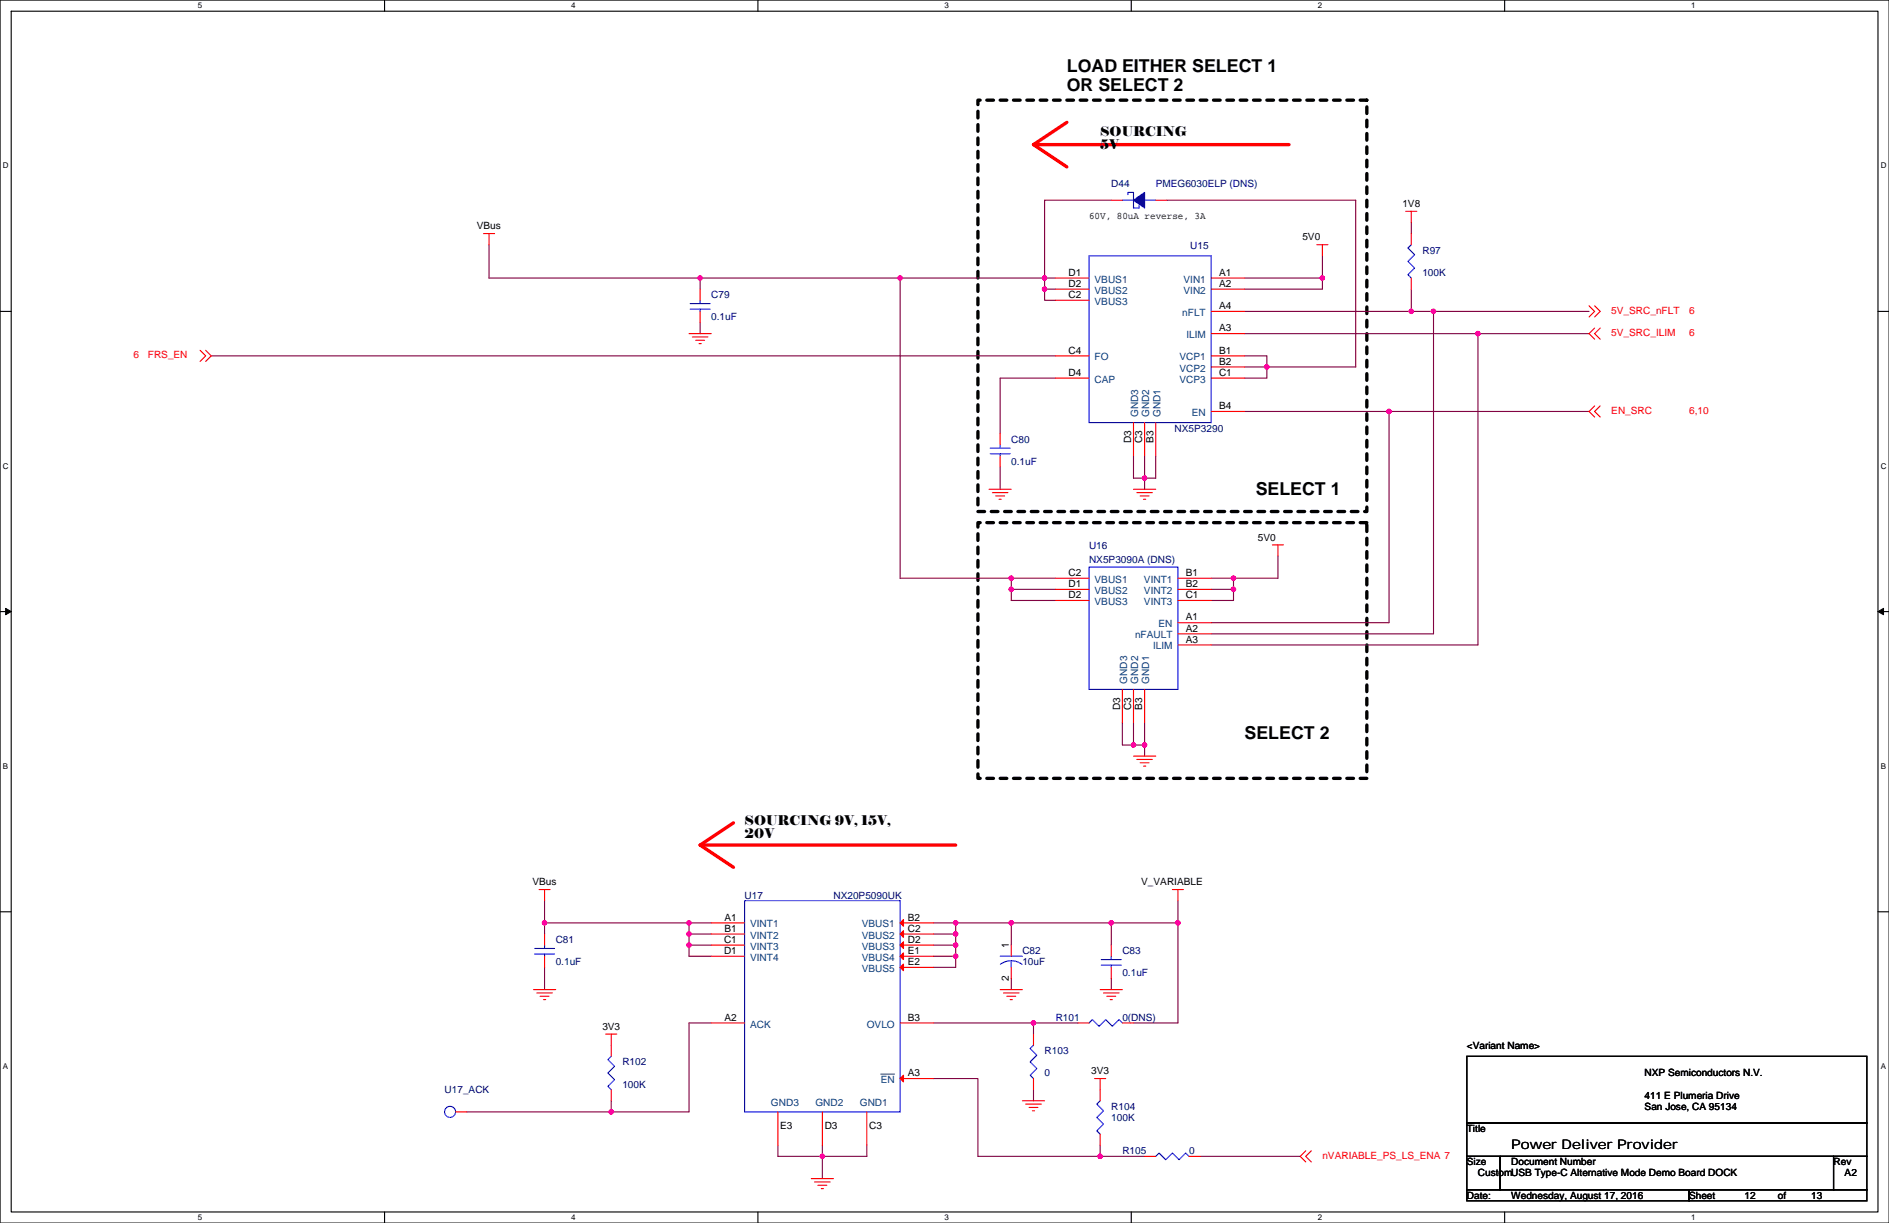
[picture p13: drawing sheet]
<svg xmlns="http://www.w3.org/2000/svg" width="432mm" height="279mm" viewBox="0 0 432 279" stroke-linecap="round" stroke-linejoin="round" font-family="sans-serif">
<defs><g id="words">
<g font-size="4.1">
<text x="243.9" y="16.5">LOAD EITHER SELECT 1</text>
<text x="243.9" y="20.7">OR SELECT 2</text>
<text x="287" y="113">SELECT 1</text>
<text x="284.5" y="168.9">SELECT 2</text>
</g>
<g font-size="3">
<text x="251.5" y="31">SOURCING</text>
<text x="251.5" y="34">5V</text>
<text x="170.2" y="188.4">SOURCING 9V, 15V,</text>
<text x="170.2" y="191.5">20V</text>
<text x="345.5" y="262.4">Power Deliver Provider</text>
</g>
<g font-size="2.3" fill="#000080">
<text x="254" y="42.7">D44</text>
<text x="264.2" y="42.7">PMEG6030ELP (DNS)</text>
<text x="272.1" y="56.9">U15</text>
<text x="325.1" y="58">R97</text>
<text x="325.1" y="63">100K</text>
<text x="162.6" y="68.1">C79</text>
<text x="162.6" y="73.2">0.1uF</text>
<text x="231.2" y="101.1">C80</text>
<text x="268.5" y="98.6">NX5P3290</text>
<text x="231.2" y="106.2">0.1uF</text>
<text x="248.9" y="125.5">U16</text>
<text x="248.9" y="128.6">NX5P3090A (DNS)</text>
<text x="170.2" y="205.3">U17</text>
<text x="190.5" y="205.3">NX20P5090UK</text>
<text x="127" y="215.4">C81</text>
<text x="127" y="220.5">0.1uF</text>
<text x="233.7" y="218">C82</text>
<text x="233.7" y="220.5">10uF</text>
<text x="256.6" y="218">C83</text>
<text x="256.6" y="223.1">0.1uF</text>
<text x="241.3" y="233.2">R101</text>
<text x="256.6" y="233.2">0(DNS)</text>
<text x="142.3" y="243.4">R102</text>
<text x="238.8" y="240.8">R103</text>
<text x="238.8" y="245.9">0</text>
<text x="101.6" y="249.7">U17_ACK</text>
<text x="142.3" y="248.5">100K</text>
<text x="254" y="253.5">R104</text>
<text x="254" y="256.1">100K</text>
<text x="256.6" y="263.7">R105</text>
<text x="271.8" y="263.7">0</text>
</g>
<g font-size="2.3">
<text x="320.6" y="47.3">1V8</text>
<text x="109" y="52.4">VBus</text>
<text x="248.9" y="50.1">60V, 80uA reverse, 3A</text>
<text x="297.7" y="54.9">5V0</text>
<text x="244.2" y="63">D1</text>
<text x="244.2" y="65.5">D2</text>
<text x="278.7" y="63">A1</text>
<text x="278.7" y="65.5">A2</text>
<text x="244.2" y="68.1">C2</text>
<text x="278.7" y="70.6">A4</text>
<text x="278.7" y="75.7">A3</text>
<text x="244.2" y="80.8">C4</text>
<text x="278.7" y="80.8">B1</text>
<text x="278.7" y="83.3">B2</text>
<text x="244.2" y="85.9">D4</text>
<text x="278.7" y="85.9">C1</text>
<text x="278.7" y="93.5">B4</text>
<text x="258.6" y="101.3" transform="rotate(-90 258.6 101.3)">D3</text>
<text x="261.1" y="101.3" transform="rotate(-90 261.1 101.3)">C3</text>
<text x="263.7" y="101.2" transform="rotate(-90 263.7 101.2)">B3</text>
<text x="287.5" y="123.5">5V0</text>
<text x="244.2" y="131.6">C2</text>
<text x="271" y="131.6">B1</text>
<text x="244.2" y="134.1">D1</text>
<text x="244.2" y="136.7">D2</text>
<text x="271" y="136.7">C1</text>
<text x="271" y="134.1">B2</text>
<text x="271" y="141.7">A1</text>
<text x="271" y="146.8">A3</text>
<text x="271" y="144.3">A2</text>
<text x="256" y="162.2" transform="rotate(-90 256 162.2)">D3</text>
<text x="258.6" y="162.2" transform="rotate(-90 258.6 162.2)">C3</text>
<text x="261.1" y="162.1" transform="rotate(-90 261.1 162.1)">B3</text>
<text x="121.7" y="202.2">VBus</text>
<text x="260.9" y="202.2">V_VARIABLE</text>
<text x="165.5" y="215.4">C1</text>
<text x="165.6" y="210.3">A1</text>
<text x="165.6" y="212.9">B1</text>
<text x="207.5" y="210.3">B2</text>
<text x="207.5" y="212.9">C2</text>
<text x="207.5" y="215.4">D2</text>
<text x="165.5" y="217.9">D1</text>
<text x="207.5" y="217.9">E1</text>
<text x="207.5" y="220.5">E2</text>
<text x="230.6" y="216.7" transform="rotate(-90 230.6 216.7)">1</text>
<text x="230.6" y="224.1" transform="rotate(-90 230.6 224.1)">2</text>
<text x="165.6" y="233.2">A2</text>
<text x="207.5" y="233.2">B3</text>
<text x="137.7" y="235.2">3V3</text>
<text x="335.3" y="239.6">&lt;Variant Name&gt;</text>
<text x="207.5" y="245.9">A3</text>
<text x="249.4" y="245.4">3V3</text>
<text x="375.9" y="245.9">NXP Semiconductors N.V.</text>
<text x="375.9" y="251">411 E Plumeria Drive</text>
<text x="178.4" y="257.9">E3</text>
<text x="188.5" y="257.9">D3</text>
<text x="198.7" y="257.9">C3</text>
<text x="375.9" y="253.5">San Jose, CA 95134</text>
<text x="335.3" y="258.6">Title</text>
<text x="335.3" y="266.2">Size</text>
<text x="337.8" y="268.8">CustomUSB Type-C Alternative Mode Demo Board DOCK</text>
<text x="345.5" y="266.2">Document Number</text>
<text x="419.1" y="266.2">Rev</text>
<text x="421.7" y="268.8">A2</text>
<text x="335.3" y="273.9">Date:</text>
<text x="345.5" y="273.9">Wednesday, August 17, 2016</text>
<text x="386.1" y="273.9">Sheet</text>
<text x="398.8" y="273.9">12</text>
<text x="406.4" y="273.9">of</text>
<text x="414" y="273.9">13</text>
</g>
<g font-size="2.3" fill="#004080">
<text x="250.2" y="64.6">VBUS1</text>
<text x="270.5" y="64.6">VIN1</text>
<text x="250.2" y="69.6">VBUS3</text>
<text x="250.2" y="67.1">VBUS2</text>
<text x="270.5" y="67.1">VIN2</text>
<text x="270.3" y="72.2">nFLT</text>
<text x="271.2" y="77.3">ILIM</text>
<text x="250.2" y="82.3">FO</text>
<text x="269.6" y="82.3">VCP1</text>
<text x="250.2" y="87.4">CAP</text>
<text x="269.6" y="84.9">VCP2</text>
<text x="269.6" y="87.4">VCP3</text>
<text x="260.2" y="95.3" transform="rotate(-90 260.2 95.3)">GND3</text>
<text x="262.7" y="95.3" transform="rotate(-90 262.7 95.3)">GND2</text>
<text x="265.2" y="95.3" transform="rotate(-90 265.2 95.3)">GND1</text>
<text x="272.4" y="95">EN</text>
<text x="250.2" y="133.1">VBUS1</text>
<text x="250.2" y="135.7">VBUS2</text>
<text x="261.5" y="135.7">VINT2</text>
<text x="261.5" y="133.1">VINT1</text>
<text x="250.2" y="138.2">VBUS3</text>
<text x="261.5" y="138.2">VINT3</text>
<text x="264.8" y="143.3">EN</text>
<text x="259.5" y="145.8">nFAULT</text>
<text x="263.6" y="148.4">ILIM</text>
<text x="257.6" y="156.2" transform="rotate(-90 257.6 156.2)">GND3</text>
<text x="260.2" y="156.2" transform="rotate(-90 260.2 156.2)">GND2</text>
<text x="262.7" y="156.2" transform="rotate(-90 262.7 156.2)">GND1</text>
<text x="171.5" y="211.9">VINT1</text>
<text x="171.5" y="214.4">VINT2</text>
<text x="197" y="211.9">VBUS1</text>
<text x="197" y="214.4">VBUS2</text>
<text x="171.5" y="217">VINT3</text>
<text x="171.5" y="219.5">VINT4</text>
<text x="197" y="217">VBUS3</text>
<text x="197" y="219.5">VBUS4</text>
<text x="197" y="222">VBUS5</text>
<text x="171.5" y="234.7">ACK</text>
<text x="198.1" y="234.7">OVLO</text>
<text x="201.3" y="247.4">EN</text>
<text x="176.2" y="252.7">GND3</text>
<text x="186.4" y="252.7">GND2</text>
<text x="196.6" y="252.7">GND1</text>
</g>
<g font-size="2.3" fill="#f00">
<text x="368.3" y="71.7">5V_SRC_nFLT</text>
<text x="386.1" y="71.7">6</text>
<text x="368.3" y="76.8">5V_SRC_ILIM</text>
<text x="386.1" y="76.8">6</text>
<text x="30.5" y="81.8">6</text>
<text x="33.8" y="81.8">FRS_EN</text>
<text x="368.3" y="94.5">EN_SRC</text>
<text x="386.1" y="94.5">6,10</text>
<text x="302.3" y="264.7">nVARIABLE_PS_LS_ENA 7</text>
</g>
<g font-size="1.8">
<text x="45.2" y="1.9">5</text>
<text x="130.6" y="1.9">4</text>
<text x="215.9" y="1.9">3</text>
<text x="301.3" y="1.9">2</text>
<text x="386.6" y="1.9">1</text>
<text x=".7" y="38.5">D</text>
<text x="429.9" y="38.5">D</text>
<text x=".7" y="107.1">C</text>
<text x="429.9" y="107.1">C</text>
<text x=".7" y="175.6">B</text>
<text x="429.9" y="175.6">B</text>
<text x=".7" y="244.2">A</text>
<text x="429.9" y="244.2">A</text>
<text x="45.2" y="278.8">5</text>
<text x="130.6" y="278.8">4</text>
<text x="215.9" y="278.8">3</text>
<text x="301.3" y="278.8">2</text>
<text x="386.6" y="278.8">1</text>
</g>
</g></defs>
<path d="M0 0h431.8v279.4h-431.8zM2.6 2.6h426.7v274.3h-426.7z" fill="none" stroke="#000" stroke-width=".25"/>
<g fill="#fff">
<path d="M45.2 .3h1v2h-1z"/>
<path d="M45.2 277.1h1v2.1h-1z"/>
</g>
<path d="M87.9 0v2.6M87.9 276.9v2.5" fill="none" stroke="#000" stroke-width=".25"/>
<g fill="#fff">
<path d="M130.6 .3h1v2h-1z"/>
<path d="M130.6 277.1h1v2.1h-1z"/>
</g>
<path d="M173.2 0v2.6M173.2 276.9v2.5" fill="none" stroke="#000" stroke-width=".25"/>
<g fill="#fff">
<path d="M215.9 .3h1v2h-1z"/>
<path d="M215.9 277.1h1v2.1h-1z"/>
</g>
<path d="M258.6 0v2.6M258.6 276.9v2.5" fill="none" stroke="#000" stroke-width=".25"/>
<g fill="#fff">
<path d="M301.3 .3h1v2h-1z"/>
<path d="M301.3 277.1h1v2.1h-1z"/>
</g>
<path d="M343.9 0v2.6M343.9 276.9v2.5" fill="none" stroke="#000" stroke-width=".25"/>
<g fill="#fff">
<path d="M386.6 .3h1v2h-1z"/>
<path d="M386.6 277.1h1v2.1h-1z"/>
<path d="M.7 36.9h1.2v2h-1.2z"/>
<path d="M429.9 36.9h1.3v2h-1.3z"/>
<path d="M.7 105.4h1.2v2.1h-1.2z"/>
<path d="M429.9 105.4h1.3v2.1h-1.3z"/>
</g>
<path d="M0 71.1h2.6M429.3 71.1h2.5" fill="none" stroke="#000" stroke-width=".25"/>
<g fill="#fff">
<path d="M.7 174h1.2v2h-1.2z"/>
<path d="M429.9 174h1.2v2h-1.2z"/>
</g>
<path d="M0 139.7h2.6M429.3 139.7h2.5" fill="none" stroke="#000" stroke-width=".25"/>
<path d="M1.3 139l1.3 .7-1.3 .7zM429.3 139.7l1.3-.7v1.4z" fill="#000" stroke="#000" stroke-width=".23"/>
<g fill="#fff">
<path d="M.7 242.6h1.2v2h-1.2z"/>
<path d="M429.9 242.6h1.2v2h-1.2z"/>
</g>
<path d="M0 208.3h2.6M429.3 208.3h2.5M335.3 241.3h91.4v15.3h-91.4zM335.3 256.6h91.4v7.6h-91.4zM335.3 271.8h50.8v2.5h-50.8zM335.3 264.2h7.6v7.6h-7.6zM342.9 264.2h76.2v7.6h-76.2zM386.1 271.8h40.6v2.5h-40.6zM419.1 264.2h7.6v7.6h-7.6z" fill="none" stroke="#000" stroke-width=".25"/>
<path d="M236.2 33h58.5M236.2 33l7.7 5.1M243.9 28l-7.7 5M160 193.1h58.5M160 193.1l7.7 5M167.7 188l-7.7 5.1" fill="none" stroke="#f00" stroke-width=".76"/>
<path d="M223.5 22.9h88.9v94h-88.9zM223.5 119.4h88.9v58.4h-88.9z" fill="none" stroke="#000" stroke-width=".76" stroke-dasharray="1.5 1.5"/>
<g fill="none" stroke="#800040" stroke-width=".25">
<path d="M111.8 55.9v7.6h48.2M254 45.7h-15.2v17.8M266.7 45.7h43.2v38.1h-20.3M302.3 58.4v5.1M322.6 50.8v2.6M160 63.5v2.6M160 73.7v2.5M160 63.5h45.8M205.8 63.5h33M205.8 63.5v68.6h25.4M238.8 63.5v2.6M238.8 63.5h2.5"/>
<path d="M238.8 66.1v2.5h2.5M238.8 66.1h2.5M284.5 71.1h38.1M284.5 76.2h53.3M284.5 63.5h17.8M302.3 63.5v2.6h-17.8M322.6 66.1v5M322.6 71.1h5.1M327.7 71.1h35.5M327.7 71.1v73.7h-50.8M337.8 76.2v71.1h-60.9M337.8 76.2h25.4"/>
<path d="M48.3 81.3h193M241.3 86.4h-12.7v12.7M284.5 81.3h5.1v2.5M284.5 83.8h5.1M284.5 94h33M289.6 83.8v2.6h-5.1M317.5 94v48.3h-40.6M317.5 94h45.7M228.6 106.7v5.1M259.1 104.2v5h2.5M261.6 104.2v5M261.6 109.2v2.6"/>
<path d="M264.2 104.2v5h-2.6M231.2 132.1h10.1M231.2 134.6h10.1M231.2 132.1v2.5M231.2 134.6v2.6h10.1M276.9 132.1h5.1M276.9 134.6h5.1M282 132.1v2.5M282 134.6v2.6h-5.1M292.1 127v5.1h-10.1M256.6 165.1v5.1h2.5M259.1 165.1v5.1"/>
<path d="M259.1 170.2h2.5M261.6 170.2v2.5M261.6 165.1v5.1M124.5 205.8v5M124.5 210.8v2.6M124.5 210.8h33M157.5 215.9h5.1M157.5 210.8v2.6M157.5 215.9v2.6h5.1M157.5 210.8h5.1M157.5 213.4h5.1M157.5 213.4v2.5"/>
<path d="M213.4 210.8h5.1M213.4 213.4h5.1M213.4 215.9h5.1M213.4 218.5h5.1M218.5 210.8h12.7M218.5 218.5v2.5h-5.1M218.5 210.8v2.6M218.5 213.4v2.5M218.5 215.9v2.6M231.2 210.8h22.8M231.2 210.8v5.1M254 210.8v5.1"/>
<path d="M254 210.8h15.3M269.3 205.8v5M269.3 210.8v22.9h-10.2M124.5 221v5.1M162.6 233.7h-5.1v20.3h-17.8v-2.5M213.4 233.7h22.8v2.5M231.2 223.5v2.6M236.2 233.7h10.2M254 223.5v2.6M106.7 254h33M213.4 246.4h10.1v17.8h28M236.2 248.9v2.6"/>
<path d="M177.8 261.6v2.6h10.2M188 261.6v2.6M188 264.2v5.1M198.1 261.6v2.6h-10.1M251.5 261.6v2.6h10.1M274.3 264.2h22.9"/>
</g>
<g fill="#f0f" stroke="#f0f" stroke-width=".25">
<circle cx="160" cy="63.5" r=".5"/>
<circle cx="238.8" cy="66" r=".5"/>
<circle cx="302.3" cy="63.5" r=".5"/>
<circle cx="281.9" cy="134.6" r=".5"/>
<circle cx="281.9" cy="132.1" r=".5"/>
<circle cx="231.1" cy="134.6" r=".5"/>
<circle cx="259.1" cy="170.2" r=".5"/>
<circle cx="261.6" cy="170.2" r=".5"/>
<circle cx="322.6" cy="71.1" r=".5"/>
<circle cx="289.6" cy="83.8" r=".5"/>
<circle cx="231.1" cy="132.1" r=".5"/>
<circle cx="238.8" cy="63.5" r=".5"/>
<circle cx="205.7" cy="63.5" r=".5"/>
<circle cx="317.5" cy="94" r=".5"/>
<circle cx="327.7" cy="71.1" r=".5"/>
<circle cx="337.8" cy="76.2" r=".5"/>
<circle cx="254" cy="210.8" r=".5"/>
<circle cx="231.1" cy="210.8" r=".5"/>
<circle cx="157.5" cy="213.4" r=".5"/>
<circle cx="157.5" cy="210.8" r=".5"/>
<circle cx="124.5" cy="210.8" r=".5"/>
<circle cx="236.2" cy="233.7" r=".5"/>
<circle cx="251.5" cy="264.2" r=".5"/>
<circle cx="139.7" cy="254" r=".5"/>
<circle cx="218.4" cy="210.8" r=".5"/>
<circle cx="218.4" cy="213.4" r=".5"/>
<circle cx="218.4" cy="215.9" r=".5"/>
<circle cx="218.4" cy="218.4" r=".5"/>
<circle cx="269.2" cy="210.8" r=".5"/>
<circle cx="157.5" cy="215.9" r=".5"/>
<circle cx="261.6" cy="109.2" r=".5"/>
<circle cx="188" cy="264.2" r=".5"/>
</g>
<g fill="none" stroke="#f00" stroke-width=".25">
<path d="M110.5 53.4h2.6M111.8 53.4v2.5M254 45.7h2.6M264.2 45.7h2.5M301 55.9h2.6M302.3 55.9v2.5M321.3 48.3h2.6M322.6 48.3v2.5M322.6 53.4v2.5M157.5 76.2h5.1M158.3 77h3.5M159 77.7h2.1"/>
<path d="M159.8 78.5h.5M160 71.1v2.6M160 66.1v2.5M241.3 68.6h7.6M241.3 63.5h7.6M241.3 66.1h7.6M276.9 63.5h7.6M276.9 66.1h7.6M276.9 76.2h7.6M276.9 71.1h7.6M322.6 63.5v2.6M363.2 69.9l1.3 1.2-1.3 1.3"/>
<path d="M364.5 69.9l1.3 1.2-1.3 1.3M364.5 75l-1.3 1.2 1.3 1.3M365.8 75l-1.3 1.2 1.3 1.3M45.7 80l1.3 1.3-1.3 1.3M47 80l1.3 1.3-1.3 1.3M228.6 99.1v2.5M241.3 81.3h7.6M241.3 86.4h7.6M259.1 96.5v7.7M261.6 96.5v7.7M264.2 96.5v7.7M276.9 81.3h7.6"/>
<path d="M276.9 83.8h7.6M276.9 94h7.6M276.9 86.4h7.6M364.5 92.7l-1.3 1.3 1.3 1.3M365.8 92.7l-1.3 1.3 1.3 1.3M226.1 111.8h5.1M226.8 112.5h3.6M227.6 113.3h2M228.4 114.1h.5M228.6 104.2v2.5M259.1 111.8h5.1M259.9 112.5h3.5"/>
<path d="M260.6 113.3h2.1M261.4 114.1h.5M241.3 132.1h7.6M241.3 134.6h7.6M241.3 137.2h7.6M269.3 137.2h7.6M269.3 134.6h7.6M269.3 132.1h7.6M290.9 124.5h2.5M292.1 124.5v2.5M256.6 157.5v7.6M259.1 157.5v7.6"/>
<path d="M261.6 157.5v7.6M269.3 142.3h7.6M269.3 144.8h7.6M269.3 147.3h7.6M259.1 172.7h5.1M259.9 173.5h3.5M260.6 174.3h2.1M261.4 175h.5M123.2 203.2h2.6M124.5 203.2v2.6M124.5 218.5v2.5M124.5 213.4v2.5"/>
<path d="M162.6 210.8h7.6M162.6 213.4h7.6M162.6 215.9h7.6M162.6 218.5h7.6M205.8 210.8h7.6M205.8 213.4h7.6M205.8 215.9h7.6M205.8 218.5h7.6M231.2 215.9v2.6M254 215.9v2.6M268 203.2h2.5M269.3 203.2v2.6"/>
<path d="M121.9 226.1h5.1M122.7 226.8h3.6M123.5 227.6h2M124.2 228.4h.5M138.5 236.2h2.5M139.7 236.2v5.1M162.6 233.7h7.6M205.8 221h7.6M205.8 233.7h7.6M228.6 226.1h5.1M229.4 226.8h3.5M230.1 227.6h2.1"/>
<path d="M230.9 228.4h.5M231.2 221v2.5M236.2 236.2v2.6M246.4 233.7h2.5M251.5 226.1h5.1M252.2 226.8h3.6M253 227.6h2M253.8 228.4h.5M254 221v2.5M256.6 233.7h2.5M104.2 254h2.5M139.7 248.9v2.6"/>
<path d="M177.8 254v7.6M188 254v7.6M198.1 254v7.6M205.8 246.4h7.6M233.7 251.5h5.1M234.5 252.2h3.5M235.2 253h2.1M236 253.8h.5M236.2 246.4v2.5M250.2 246.4h2.6M251.5 246.4v5.1M251.5 259.1v2.5"/>
<path d="M185.4 269.3h5.1M186.2 270h3.6M187 270.8h2M187.7 271.5h.5M261.6 264.2h2.6M271.8 264.2h2.5M298.5 262.9l-1.3 1.3 1.3 1.3M299.7 262.9l-1.2 1.3 1.2 1.3"/>
</g>
<g fill="none" stroke="#00f" stroke-width=".25">
<path d="M248.9 58.4h28v38.1h-28zM256.6 45.7h2.5M257.8 44.5v-.5h1.3v3.5h1.3v-.5M261.6 45.7h2.6M322.6 55.9l-.8 .8 1.6 1.5-1.6 1.5 1.6 1.5-1.6 1.6 .8 .7M157.8 69.4h4.5M157.8 70.6h4.5M160 70.6v.5M160 68.6v.8M226.3 102.4h4.6M226.3 103.7h4.6M228.6 103.7v.5"/>
<path d="M228.6 101.6v.8M248.9 129.6h20.4v27.9h-20.4zM122.2 216.7h4.6M122.2 218h4.6M124.5 218v.5M124.5 215.9v.8M170.2 205.8h35.6v48.2h-35.6zM228.6 218.5h5.1M231.2 219.5v1.5M251.7 219.2h4.6M254 218.5v.7M228.7 220.3a4.1 4.1 0 0 1 4.9 0"/>
<path d="M236.2 238.8l-.7 .7 1.5 1.6-1.5 1.5 1.5 1.5-1.5 1.5 .7 .8M248.9 233.7l.8-.8 1.5 1.6 1.6-1.6 1.5 1.6 1.5-1.6 .8 .8M251.7 220.5h4.6M254 220.5v.5M139.7 241.3l-.7 .8 1.5 1.5-1.5 1.5 1.5 1.6-1.5 1.5 .7 .7M251.5 251.5l-.8 .7 1.5 1.6-1.5 1.5 1.5 1.5-1.5 1.5 .8 .8M264.2 264.2l.7-.8 1.6 1.5 1.5-1.5 1.5 1.5 1.5-1.5 .8 .8"/>
<circle cx="102.9" cy="254" r="1.26"/>
</g>
<g fill="#f00" stroke="#f00" stroke-width=".25">
<path d="M205.8 210.8l.7-.7v1.5z"/>
<path d="M205.8 213.4l.7-.8v1.5z"/>
<path d="M205.8 215.9l.7-.7v1.5z"/>
<path d="M205.8 218.5l.7-.8v1.5z"/>
<path d="M205.8 221l.7-.8v1.6z"/>
<path d="M205.8 246.4l.7-.8v1.6z"/>
</g>
<path d="M201.3 245.4h3.2" fill="none" stroke="#004080" stroke-width=".23"/>
<path d="M259.1 45.7l2.5-1.7v3.5z" fill-rule="evenodd" fill="#00f" stroke="#00f" stroke-width=".25"/>
<use href="#words"/>
</svg>
